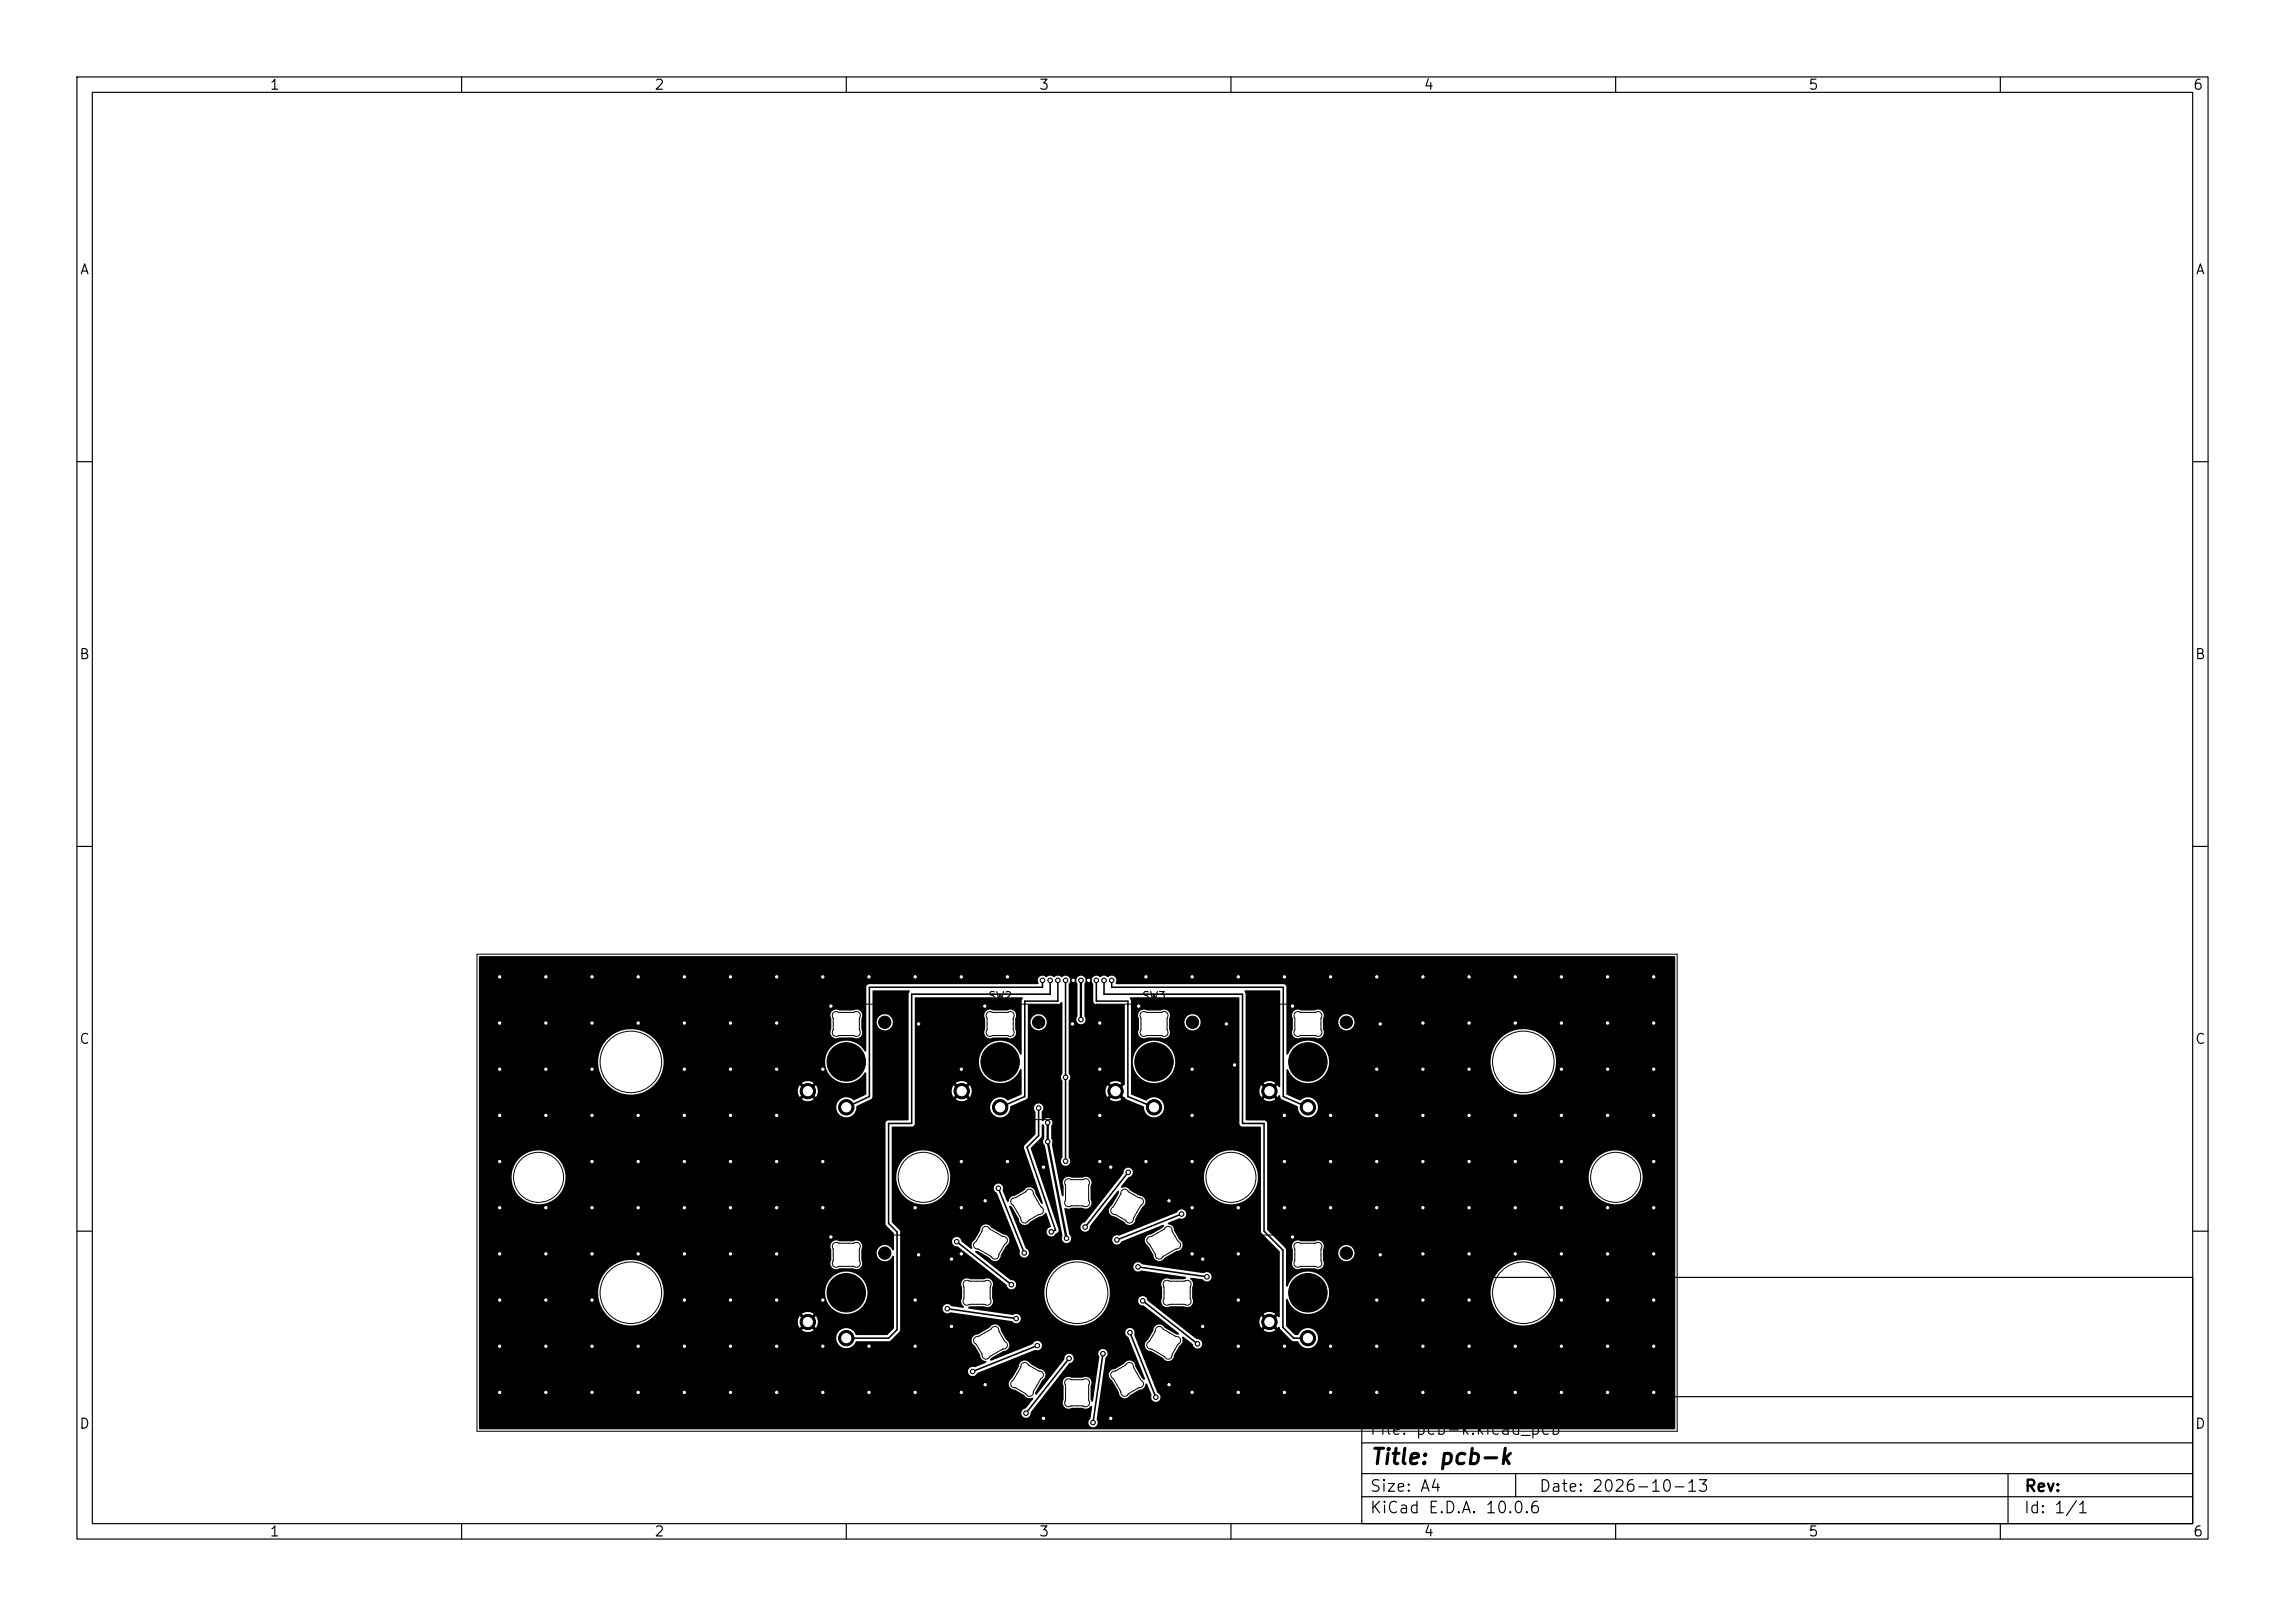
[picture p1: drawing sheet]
<svg xmlns="http://www.w3.org/2000/svg" width="297mm" height="210mm" viewBox="0 0 297 210" stroke-linecap="round" stroke-linejoin="round" font-family="sans-serif">
<defs><g id="words">
<text font-size="2" x="178" y="190.8">Title: pcb-k</text>
<g font-size="1.5">
<text x="178" y="186.8">File: pcb-k.kicad_pcb</text>
<text x="178" y="197">KiCad E.D.A. 10.0.6</text>
<text x="178" y="194.2">Size: A4</text>
<text x="200" y="194.2">Date: 2026-10-13</text>
<text x="263" y="197">Id: 1/1</text>
<text x="263" y="194.2">Rev:</text>
</g>
<g font-size="1.3">
<text x="35" y="12">1</text>
<text x="85" y="12">2</text>
<text x="135" y="12">3</text>
<text x="185" y="12">4</text>
<text x="235" y="12">5</text>
<text x="285" y="12">6</text>
<text x="10.3" y="36">A</text>
<text x="285.3" y="36">A</text>
<text x="10.2" y="86">B</text>
<text x="285.2" y="86">B</text>
<text x="10.2" y="136">C</text>
<text x="285.2" y="136">C</text>
<text x="10.2" y="186">D</text>
<text x="285.2" y="186">D</text>
<text x="35" y="200">1</text>
<text x="85" y="200">2</text>
<text x="135" y="200">3</text>
<text x="185" y="200">4</text>
<text x="235" y="200">5</text>
<text x="285" y="200">6</text>
</g>
<g font-size="1">
<text x="128.4" y="130.2">SW2</text>
<text x="148.4" y="130.2">SW3</text>
</g>
</g></defs>
<g fill="none" stroke="#000" stroke-width=".15">
<path d="M10 10h277v190h-277zM12 12h273v186h-273zM60 10v2M110 10v2M160 10v2M210 10v2M260 10v2M10 60h2M285 60h2M10 110h2M285 110h2M10 160h2"/>
<path d="M177 166h108v32h-108zM285 160h2M60 198v2M110 198v2M160 198v2M177 194.5h108M177 191.5h108M177 187.5h108M177 181.5h108M197 191.5v3M210 198v2M260 198v2"/>
<path d="M261 191.5v6.5"/>
</g>
<g fill="#000" stroke="#000" stroke-width=".13">
<circle cx="65" cy="138.9" r=".3"/>
<circle cx="65" cy="132.9" r=".3"/>
<circle cx="65" cy="126.9" r=".3"/>
<circle cx="71" cy="138.9" r=".3"/>
<circle cx="71" cy="132.9" r=".3"/>
<circle cx="71" cy="126.9" r=".3"/>
<circle cx="77" cy="138.9" r=".3"/>
<circle cx="77" cy="132.9" r=".3"/>
<circle cx="77" cy="126.9" r=".3"/>
<circle cx="83" cy="132.9" r=".3"/>
<circle cx="83" cy="126.9" r=".3"/>
<circle cx="89" cy="138.9" r=".3"/>
<circle cx="89" cy="132.9" r=".3"/>
<circle cx="89" cy="126.9" r=".3"/>
<circle cx="95" cy="138.9" r=".3"/>
<circle cx="95" cy="132.9" r=".3"/>
<circle cx="95" cy="126.9" r=".3"/>
<circle cx="101" cy="138.9" r=".3"/>
<circle cx="101" cy="132.9" r=".3"/>
<circle cx="101" cy="126.9" r=".3"/>
<circle cx="106.9" cy="138.9" r=".3"/>
<circle cx="107" cy="126.9" r=".3"/>
<circle cx="108" cy="130.8" r=".3"/>
<circle cx="110" cy="138" r="2.5"/>
<circle cx="113" cy="126.9" r=".3"/>
<circle cx="115" cy="132.8" r=".8"/>
<circle cx="118.9" cy="126.9" r=".3"/>
<circle cx="119.4" cy="133.1" r=".3"/>
<circle cx="124.9" cy="138.9" r=".3"/>
<circle cx="124.9" cy="126.9" r=".3"/>
<circle cx="128" cy="130.8" r=".3"/>
<circle cx="130" cy="138" r="2.5"/>
<circle cx="130.9" cy="126.9" r=".3"/>
<circle cx="135" cy="132.8" r=".8"/>
<circle cx="135.5" cy="127.4" r=".3"/>
<circle cx="136.5" cy="127.4" r=".3"/>
<circle cx="137.5" cy="127.4" r=".3"/>
<circle cx="138.5" cy="127.4" r=".3"/>
<circle cx="138.5" cy="140" r=".3"/>
<circle cx="139.4" cy="133.1" r=".3"/>
<circle cx="139.5" cy="127.4" r=".3"/>
<circle cx="140.5" cy="127.4" r=".3"/>
<circle cx="140.5" cy="132.5" r=".3"/>
<circle cx="141.5" cy="127.4" r=".3"/>
<circle cx="142.5" cy="127.4" r=".3"/>
<circle cx="142.9" cy="138.9" r=".3"/>
<circle cx="142.9" cy="132.9" r=".3"/>
<circle cx="143.5" cy="127.4" r=".3"/>
<circle cx="144.5" cy="127.4" r=".3"/>
<circle cx="148" cy="130.8" r=".3"/>
<circle cx="148.9" cy="126.9" r=".3"/>
<circle cx="150" cy="138" r="2.5"/>
<circle cx="154.9" cy="138.9" r=".3"/>
<circle cx="154.9" cy="126.9" r=".3"/>
<circle cx="155" cy="132.8" r=".8"/>
<circle cx="159.4" cy="133.1" r=".3"/>
<circle cx="160.5" cy="138.4" r=".3"/>
<circle cx="160.9" cy="126.9" r=".3"/>
<circle cx="166.9" cy="126.9" r=".3"/>
<circle cx="168" cy="130.8" r=".3"/>
<circle cx="170" cy="138" r="2.5"/>
<circle cx="172.9" cy="126.9" r=".3"/>
<circle cx="175" cy="132.8" r=".8"/>
<circle cx="178.9" cy="138.9" r=".3"/>
<circle cx="178.9" cy="126.9" r=".3"/>
<circle cx="179.4" cy="133.1" r=".3"/>
<circle cx="185" cy="138.9" r=".3"/>
<circle cx="185" cy="132.9" r=".3"/>
<circle cx="185" cy="126.9" r=".3"/>
<circle cx="191" cy="138.9" r=".3"/>
<circle cx="191" cy="132.9" r=".3"/>
<circle cx="191" cy="126.9" r=".3"/>
<circle cx="197" cy="132.9" r=".3"/>
<circle cx="197" cy="126.9" r=".3"/>
<circle cx="203" cy="138.9" r=".3"/>
<circle cx="203" cy="132.9" r=".3"/>
<circle cx="203" cy="126.9" r=".3"/>
<circle cx="209" cy="138.9" r=".3"/>
<circle cx="209" cy="132.9" r=".3"/>
<circle cx="209" cy="126.9" r=".3"/>
<circle cx="215" cy="138.9" r=".3"/>
<circle cx="215" cy="132.9" r=".3"/>
<circle cx="215" cy="126.9" r=".3"/>
<circle cx="65" cy="144.9" r=".3"/>
<circle cx="65" cy="150.9" r=".3"/>
<circle cx="65" cy="156.9" r=".3"/>
<circle cx="71" cy="144.9" r=".3"/>
<circle cx="71" cy="156.9" r=".3"/>
<circle cx="77" cy="144.9" r=".3"/>
<circle cx="77" cy="150.9" r=".3"/>
<circle cx="77" cy="156.9" r=".3"/>
<circle cx="83" cy="144.9" r=".3"/>
<circle cx="83" cy="150.9" r=".3"/>
<circle cx="83" cy="156.9" r=".3"/>
<circle cx="89" cy="144.9" r=".3"/>
<circle cx="89" cy="150.9" r=".3"/>
<circle cx="89" cy="156.9" r=".3"/>
<circle cx="95" cy="144.9" r=".3"/>
<circle cx="95" cy="150.9" r=".3"/>
<circle cx="95" cy="156.9" r=".3"/>
<circle cx="101" cy="144.9" r=".3"/>
<circle cx="101" cy="150.9" r=".3"/>
<circle cx="101" cy="156.9" r=".3"/>
<circle cx="105" cy="141.8" r="1"/>
<circle cx="106.9" cy="150.9" r=".3"/>
<circle cx="106.9" cy="156.9" r=".3"/>
<circle cx="110" cy="143.9" r="1"/>
<circle cx="118.9" cy="156.9" r=".3"/>
<circle cx="124.9" cy="150.9" r=".3"/>
<circle cx="124.9" cy="156.9" r=".3"/>
<circle cx="125" cy="141.8" r="1"/>
<circle cx="128" cy="156" r=".3"/>
<circle cx="129.8" cy="154.4" r=".3"/>
<circle cx="130" cy="143.9" r="1"/>
<circle cx="130.9" cy="150.9" r=".3"/>
<circle cx="135" cy="144" r=".3"/>
<circle cx="135.6" cy="151.7" r=".3"/>
<circle cx="136.2" cy="145.9" r=".3"/>
<circle cx="136.2" cy="148.4" r=".3"/>
<circle cx="138.5" cy="150.9" r=".3"/>
<circle cx="141" cy="159.5" r=".3"/>
<circle cx="142.9" cy="144.9" r=".3"/>
<circle cx="142.9" cy="150.9" r=".3"/>
<circle cx="144.4" cy="151.7" r=".3"/>
<circle cx="145" cy="141.8" r="1"/>
<circle cx="146.6" cy="152.4" r=".3"/>
<circle cx="148.9" cy="150.9" r=".3"/>
<circle cx="150" cy="143.9" r="1"/>
<circle cx="152" cy="156" r=".3"/>
<circle cx="153.6" cy="157.8" r=".3"/>
<circle cx="154.9" cy="144.9" r=".3"/>
<circle cx="154.9" cy="150.9" r=".3"/>
<circle cx="154.9" cy="156.9" r=".3"/>
<circle cx="160.9" cy="156.9" r=".3"/>
<circle cx="165" cy="141.8" r="1"/>
<circle cx="166.9" cy="144.9" r=".3"/>
<circle cx="166.9" cy="150.9" r=".3"/>
<circle cx="166.9" cy="156.9" r=".3"/>
<circle cx="170" cy="143.9" r="1"/>
<circle cx="172.9" cy="144.9" r=".3"/>
<circle cx="172.9" cy="150.9" r=".3"/>
<circle cx="172.9" cy="156.9" r=".3"/>
<circle cx="178.9" cy="144.9" r=".3"/>
<circle cx="178.9" cy="150.9" r=".3"/>
<circle cx="178.9" cy="156.9" r=".3"/>
<circle cx="185" cy="144.9" r=".3"/>
<circle cx="185" cy="150.9" r=".3"/>
<circle cx="185" cy="156.9" r=".3"/>
<circle cx="191" cy="144.9" r=".3"/>
<circle cx="191" cy="150.9" r=".3"/>
<circle cx="191" cy="156.9" r=".3"/>
<circle cx="197" cy="144.9" r=".3"/>
<circle cx="197" cy="150.9" r=".3"/>
<circle cx="197" cy="156.9" r=".3"/>
<circle cx="203" cy="144.9" r=".3"/>
<circle cx="203" cy="150.9" r=".3"/>
<circle cx="203" cy="156.9" r=".3"/>
<circle cx="209" cy="144.9" r=".3"/>
<circle cx="209" cy="156.9" r=".3"/>
<circle cx="215" cy="144.9" r=".3"/>
<circle cx="215" cy="150.9" r=".3"/>
<circle cx="215" cy="156.9" r=".3"/>
<circle cx="65" cy="163" r=".3"/>
<circle cx="65" cy="175" r=".3"/>
<circle cx="65" cy="169" r=".3"/>
<circle cx="71" cy="163" r=".3"/>
<circle cx="71" cy="175" r=".3"/>
<circle cx="71" cy="169" r=".3"/>
<circle cx="77" cy="163" r=".3"/>
<circle cx="77" cy="175" r=".3"/>
<circle cx="77" cy="169" r=".3"/>
<circle cx="83" cy="163" r=".3"/>
<circle cx="83" cy="175" r=".3"/>
<circle cx="89" cy="163" r=".3"/>
<circle cx="89" cy="175" r=".3"/>
<circle cx="89" cy="169" r=".3"/>
<circle cx="95" cy="163" r=".3"/>
<circle cx="95" cy="175" r=".3"/>
<circle cx="95" cy="169" r=".3"/>
<circle cx="101" cy="163" r=".3"/>
<circle cx="101" cy="175" r=".3"/>
<circle cx="101" cy="169" r=".3"/>
<circle cx="105" cy="171.8" r="1"/>
<circle cx="107" cy="175" r=".3"/>
<circle cx="107" cy="169" r=".3"/>
<circle cx="108" cy="160.8" r=".3"/>
<circle cx="110" cy="168" r="2.5"/>
<circle cx="110" cy="173.9" r="1"/>
<circle cx="113" cy="175" r=".3"/>
<circle cx="115" cy="162.8" r=".8"/>
<circle cx="119" cy="175" r=".3"/>
<circle cx="119" cy="169" r=".3"/>
<circle cx="119.4" cy="163.1" r=".3"/>
<circle cx="123.1" cy="170.1" r=".3"/>
<circle cx="123.7" cy="163.6" r=".3"/>
<circle cx="123.7" cy="172.4" r=".3"/>
<circle cx="124.4" cy="161.4" r=".3"/>
<circle cx="125" cy="163" r=".3"/>
<circle cx="126.4" cy="178.2" r=".3"/>
<circle cx="128" cy="180" r=".3"/>
<circle cx="131.5" cy="167" r=".3"/>
<circle cx="132.1" cy="171.4" r=".3"/>
<circle cx="133.1" cy="162.8" r=".3"/>
<circle cx="134.8" cy="174.9" r=".3"/>
<circle cx="136.6" cy="160.1" r=".3"/>
<circle cx="138.6" cy="160.9" r=".3"/>
<circle cx="139" cy="176.5" r=".3"/>
<circle cx="143.4" cy="175.9" r=".3"/>
<circle cx="145.2" cy="161.1" r=".3"/>
<circle cx="146.9" cy="173.2" r=".3"/>
<circle cx="147.9" cy="164.6" r=".3"/>
<circle cx="148.5" cy="169" r=".3"/>
<circle cx="152" cy="180" r=".3"/>
<circle cx="154.9" cy="163" r=".3"/>
<circle cx="155.6" cy="174.6" r=".3"/>
<circle cx="156.3" cy="163.6" r=".3"/>
<circle cx="156.3" cy="172.4" r=".3"/>
<circle cx="156.9" cy="165.9" r=".3"/>
<circle cx="160.9" cy="163" r=".3"/>
<circle cx="160.9" cy="175" r=".3"/>
<circle cx="160.9" cy="169" r=".3"/>
<circle cx="165" cy="171.8" r="1"/>
<circle cx="166.9" cy="175" r=".3"/>
<circle cx="168" cy="160.8" r=".3"/>
<circle cx="170" cy="168" r="2.5"/>
<circle cx="170" cy="173.9" r="1"/>
<circle cx="172.9" cy="175" r=".3"/>
<circle cx="175" cy="162.8" r=".8"/>
<circle cx="178.9" cy="175" r=".3"/>
<circle cx="178.9" cy="169" r=".3"/>
<circle cx="179.4" cy="163.1" r=".3"/>
<circle cx="185" cy="163" r=".3"/>
<circle cx="185" cy="175" r=".3"/>
<circle cx="185" cy="169" r=".3"/>
<circle cx="191" cy="163" r=".3"/>
<circle cx="191" cy="175" r=".3"/>
<circle cx="191" cy="169" r=".3"/>
<circle cx="197" cy="163" r=".3"/>
<circle cx="197" cy="175" r=".3"/>
<circle cx="203" cy="163" r=".3"/>
<circle cx="203" cy="175" r=".3"/>
<circle cx="203" cy="169" r=".3"/>
<circle cx="209" cy="163" r=".3"/>
<circle cx="209" cy="175" r=".3"/>
<circle cx="209" cy="169" r=".3"/>
<circle cx="215" cy="163" r=".3"/>
<circle cx="215" cy="175" r=".3"/>
<circle cx="215" cy="169" r=".3"/>
<circle cx="65" cy="180.9" r=".3"/>
<circle cx="71" cy="180.9" r=".3"/>
<circle cx="77" cy="180.9" r=".3"/>
<circle cx="83" cy="180.9" r=".3"/>
<circle cx="89" cy="180.9" r=".3"/>
<circle cx="95" cy="180.9" r=".3"/>
<circle cx="101" cy="180.9" r=".3"/>
<circle cx="107" cy="180.9" r=".3"/>
<circle cx="113" cy="180.9" r=".3"/>
<circle cx="119" cy="180.9" r=".3"/>
<circle cx="125" cy="180.9" r=".3"/>
<circle cx="133.4" cy="183.6" r=".3"/>
<circle cx="135.6" cy="184.3" r=".3"/>
<circle cx="142.1" cy="184.9" r=".3"/>
<circle cx="144.4" cy="184.3" r=".3"/>
<circle cx="150.2" cy="181.6" r=".3"/>
<circle cx="154.9" cy="180.9" r=".3"/>
<circle cx="160.9" cy="180.9" r=".3"/>
<circle cx="166.9" cy="180.9" r=".3"/>
<circle cx="172.9" cy="180.9" r=".3"/>
<circle cx="178.9" cy="180.9" r=".3"/>
<circle cx="185" cy="180.9" r=".3"/>
<circle cx="191" cy="180.9" r=".3"/>
<circle cx="197" cy="180.9" r=".3"/>
<circle cx="203" cy="180.9" r=".3"/>
<circle cx="209" cy="180.9" r=".3"/>
<circle cx="215" cy="180.9" r=".3"/>
</g>
<g fill="none" stroke="#000" stroke-width=".2">
<path d="M135.5 127.4v.9h-22.5v14.2l-3 1.4M136.5 127.4v1.8h-18v16.8h-3v13l1.1 1.1v12.7l-1.1 1.1h-5.5M137.5 127.4v2.7h-4.3v12.4l-3.2 1.4M138.5 127.4v23.5M142.5 127.4v2.7h4.1v12.4l3.4 1.4M143.5 127.4v1.8h18v16.8h2.8v14l2.5 2.5v10l1.4 1.4h1.8M144.5 127.4v.9h22.3v14.2l3.2 1.4M129.8 154.4l3.3 8.4M135 144v3.6l-1.5 1.5 3.7 10.8-.6 .2M146.6 152.4l-5.6 7.1M153.6 157.8l-8.4 3.3M123.1 170.1l9 1.3"/>
<path d="M124.4 161.4l7.1 5.6M134.8 174.9l-8.4 3.3M139 176.5l-5.6 7.1M143.4 175.9l-1.3 9M146.9 173.2l3.3 8.4M147.9 164.6l9 1.3M148.5 169l7.1 5.6"/>
</g>
<path d="M140.5 127.4v5.1M136.2 145.9v2.5l2.4 12.5" fill="none" stroke="#000" stroke-width=".3"/>
<path d="M62.3 124.3h155.3h.1v61.3v.1h-155.3l-.1-.1v-5.7h68.8a.84 .84 0 0 0 .9 .7l1.2 .8a.79 .79 0 0 0 1 .2l.1 .2-1 1.2a.62 .62 0 0 0-.5 .8 .62 .62 0 0 0 .7 .5 .62 .62 0 0 0 .5-.8l3-3.8h1.1l.1 .4v1.8a.78 .78 0 0 0 .2 1 .78 .78 0 0 0 .9 .1h1.5a.8 .8 0 0 0 1-.3l.2 .1-.3 1.6a.61 .61 0 0 0-.1 .9 .61 .61 0 0 0 .9 0 .61 .61 0 0 0 0-.9l.9-5.8h.7l.1 .5 .3 .3 .9 1.5a.79 .79 0 0 0 .6 .8 .79 .79 0 0 0 .9-.4l1.3-.7a.78 .78 0 0 0 .7-.8l.2 .1 .6 1.4a.62 .62 0 0 0 .3 .8 .62 .62 0 0 0 .8-.4 .62 .62 0 0 0-.4-.7l-3-7.6a.62 .62 0 0 0-.4-.8 .62 .62 0 0 0-.7 .4 .62 .62 0 0 0 .4 .8l2.1 5.3v.2h-.1l-.2-.2-.9-1.5a.77 .77 0 0 0-.6-.8 .77 .77 0 0 0-.9 .4l-1.1 .7a.87 .87 0 0 0-.9 .7h-.7l.3-2.1a.63 .63 0 0 0 .2-.9 .63 .63 0 0 0-.9-.2 .63 .63 0 0 0-.1 1l-.8 5.7-.1 .1-.1-.1-.1-.2v-1.8a.77 .77 0 0 0-.2-1 .77 .77 0 0 0-1-.1h-1.2a.8 .8 0 0 0-1.3 .7h-1.1l2-2.5a.63 .63 0 0 0 .6-.7 .63 .63 0 0 0-.8-.6 .63 .63 0 0 0-.5 .8l-3.5 4.5-.2 .1-.1-.1 .1-.3 .9-1.5a.78 .78 0 0 0 .4-.9 .78 .78 0 0 0-.8-.6l-1.2-.7a.79 .79 0 0 0-.9-.4 .79 .79 0 0 0-.6 .8l-.9 1.6a.73 .73 0 0 0-.4 .7h-68.8v-1.7h63.5v.1a.63 .63 0 0 0 .6 .5 .63 .63 0 0 0 .6-.4l7.6-3a.62 .62 0 0 0 .8-.3 .62 .62 0 0 0-.4-.8 .62 .62 0 0 0-.8 .4l-5.3 2.1h-.2v-.1l.2-.2 1.5-.9a.79 .79 0 0 0 .8-.6 .79 .79 0 0 0-.4-.9l-.7-1.1a.79 .79 0 0 0-.6-.9 .79 .79 0 0 0-.9 .5l-1.5 .8a.79 .79 0 0 0-.8 .6 .79 .79 0 0 0 .4 .9l.7 1.3a1 1 0 0 0 .8 .8l-.1 .1-1.4 .6a.61 .61 0 0 0-.9 .5h-63.5v-10.4h15.4v.4a4.3 4.3 0 0 0 6.4 3.5h19.6v.4l.3 .5 .5-.5 .2 .2-.5 .5 .1 .1a1.29 1.29 0 0 0 1.5-.1l-.5-.5 .2-.2 .5 .5 .1-.1a1.29 1.29 0 0 0-.1-1.5l-.5 .5-.2-.2 .5-.5-.1-.1a1.29 1.29 0 0 0-1.5 .1l.5 .5-.2 .2-.5-.5-.3 .7h-19.6a4.2 4.2 0 0 0 2.2-3.9h20.9v.4a2.75 2.75 0 0 0 4.2 2.2 2.75 2.75 0 0 0 0-4.8 2.75 2.75 0 0 0-4.2 2.2h-20.9a4.3 4.3 0 0 0-4.3-4.1 4.3 4.3 0 0 0-4.3 4.1h-15.4v-5.8h45.6l.1 .4v1.4a.77 .77 0 0 0 .2 1 .77 .77 0 0 0 .9 0h1.8a.78 .78 0 0 0 1-.1 .78 .78 0 0 0 .1-1v-1.3a.79 .79 0 0 0-.2-1 .79 .79 0 0 0-1-.1h-1.7a.75 .75 0 0 0-1.2 .7h-45.6v-9.2h4.2v.4a3.5 3.5 0 0 0 5.3 2.8 3.5 3.5 0 0 0 0-6 3.5 3.5 0 0 0-5.3 2.8h-4.2v-15h15.4v.4a4.3 4.3 0 0 0 6.4 3.5h19.6v.4l.3 .5 .5-.5 .2 .2-.5 .5 .1 .1a1.29 1.29 0 0 0 1.5-.1l-.5-.5 .2-.2 .5 .5 .1-.1a1.29 1.29 0 0 0-.1-1.5l-.5 .5-.2-.2 .5-.5-.1-.1a1.29 1.29 0 0 0-1.5 .1l.5 .5-.2 .2-.5-.5-.3 .7h-19.6a4.2 4.2 0 0 0 2.2-3.9h20.9v.4a2.77 2.77 0 0 0 2.2 2.5 2.77 2.77 0 0 0 3-1.3l.2 .1v2.7l-1.6 .8h-.1a1.31 1.31 0 0 0-2.1 .4 1.31 1.31 0 0 0 1 1.8 1.31 1.31 0 0 0 1.5-1.5l1.9-.9 .2-.2v-9.9h.5a1.06 1.06 0 0 0 1.5 1.1 1.06 1.06 0 0 0 .3-1.7 1.06 1.06 0 0 0-1.7 .4l-.1 .2h-.5v-3.9l4.8-.1 .1 .1-.2 .3v16.4l-.1 .1h-2.6l-.1 .1-.2 .2v13.2l.1 .1 1 1.1v2.1l-.1 .1a1.07 1.07 0 0 0-1.4-.7 1.07 1.07 0 0 0-.7 1.3 1.07 1.07 0 0 0 1.3 .8l.4-.2 .3-.5 .2 .1v9.3l-.9 .9h-4a1.65 1.65 0 0 0-1.4-.9 1.31 1.31 0 0 0-.9 2.1 1.31 1.31 0 0 0 2.2-.4h4.4l.1-.1 1.3-1.2v-3h5.5v.2a.64 .64 0 0 0 1.1 .3l8 1.2a.62 .62 0 0 0 .9 .1 .62 .62 0 0 0 0-.9 .62 .62 0 0 0-.9 0l-5.7-.8-.1-.1 .1-.1 .2-.1h1.8a.78 .78 0 0 0 1-.2 .78 .78 0 0 0 .1-.9v-.9h6.7v.4a4.3 4.3 0 0 0 3.9 4 4.3 4.3 0 0 0 4.5-3.2h3.8v.1a.67 .67 0 0 0 .8 .6l4.5 3.5 .1 .2-.1 .1-.3-.1-1.6-.9a.77 .77 0 0 0-.9-.3 .77 .77 0 0 0-.5 .8l-.7 1.1a.8 .8 0 0 0-.4 .9 .8 .8 0 0 0 .9 .6l1.4 .9a.78 .78 0 0 0 1 .4 .78 .78 0 0 0 .5-.9l.8-1.2a.78 .78 0 0 0 .2-1l.2-.1 1.2 .9a.63 .63 0 0 0 .7 .7 .63 .63 0 0 0 .6-.8 .63 .63 0 0 0-.8-.5l-6.3-5a.63 .63 0 0 0-.6-.5 .63 .63 0 0 0-.7 .5l-3.7-.1a4.2 4.2 0 0 0-1.7-4.3h4.8v.1a.64 .64 0 0 0 1.1 .4l5.7 .8 .1 .1-.1 .1-.2 .1h-1.8a.78 .78 0 0 0-1 .2 .78 .78 0 0 0-.1 1v1.2a.79 .79 0 0 0 .1 1 .79 .79 0 0 0 1 .2h1.8a.78 .78 0 0 0 .9-.1 .78 .78 0 0 0 .2-1v-1.5a1.01 1.01 0 0 0-.3-1.1l.1-.1 1.5 .3a.63 .63 0 0 0 .9 .1 .63 .63 0 0 0 .1-.9 .63 .63 0 0 0-.9 0l-8-1.2a.61 .61 0 0 0-.6-.2 .61 .61 0 0 0-.5 .5h-4.8l-.2-.2a4.3 4.3 0 0 0-6.6 3.4h-6.7v-.4a.8 .8 0 0 0-.1-1 .8 .8 0 0 0-1.1-.2h-1.7a.76 .76 0 0 0-1 .2 .76 .76 0 0 0-.1 .9v1.5a.8 .8 0 0 0 .3 1l-.1 .2-1.6-.3a.61 .61 0 0 0-.6-.2 .61 .61 0 0 0-.5 .5h-5.5v-8.7h6.8v.1a.69 .69 0 0 0 .7 .6l6.3 5a.63 .63 0 0 0 .7 .6 .63 .63 0 0 0 .6-.8 .63 .63 0 0 0-.8-.5l-4.5-3.5-.1-.2 .1-.1 .3 .1 1.6 .9a.78 .78 0 0 0 .9 .3 .78 .78 0 0 0 .5-.8l.7-1.1a.79 .79 0 0 0 .4-.9 .79 .79 0 0 0-.8-.6l-1.6-.9a.76 .76 0 0 0-.9-.3 .76 .76 0 0 0-.5 .7l-.7 1.3a.78 .78 0 0 0-.3 1l-.2 .1-1.2-1a.61 .61 0 0 0-.6-.5 .61 .61 0 0 0-.6 .5h-6.8v-1.4l-1.1-1.1v-6h.6a3.5 3.5 0 0 0 2.7 3.6 3.5 3.5 0 0 0 4-2.1h6l.1 .5 .3 .2 3 7.5a.63 .63 0 0 0 .3 .9 .63 .63 0 0 0 .8-.4 .63 .63 0 0 0-.4-.8l-2.1-5.3a.16 .16 0 0 1 .1-.2 .16 .16 0 0 1 .2 .1l.9 1.6a.79 .79 0 0 0 .6 .8 .79 .79 0 0 0 .9-.4l1.3-.7a.83 .83 0 0 0 .7-.5l.1 .1 .6 1.6v.2a.62 .62 0 0 0-.4 1 .62 .62 0 0 0 1.1-.2l.2-.2 .1-.3-3.6-10.5 1.4-1.6v-1.5l.1-.1 .2 .2v1.7a.66 .66 0 0 0 .1 .9l2.3 11.8a.6 .6 0 0 0 .3 .8 .6 .6 0 0 0 .8-.4h5.4v.1a.63 .63 0 0 0 .5 .5 .63 .63 0 0 0 .7-.4l5.3-2.1h.2v.1l-.2 .2-1.5 .9a.79 .79 0 0 0-.8 .6 .79 .79 0 0 0 .4 .9l.7 1.3a.76 .76 0 0 0 .4 .6h.1a.88 .88 0 0 0 1-.4l1.5-.8a.79 .79 0 0 0 .8-.6 .79 .79 0 0 0-.4-.9l-.7-1.2a.83 .83 0 0 0-.8-.8l.1-.2 1.4-.6a.62 .62 0 0 0 .8-.4 .62 .62 0 0 0-.4-.7 .62 .62 0 0 0-.7 .4l-7.6 3a.61 .61 0 0 0-.8 .5h-5.4l-.4-1.7h1.6a.62 .62 0 0 0 .7 .7 .62 .62 0 0 0 .6-.8l3.5-4.5 .2-.1 .1 .1-.1 .3-.9 1.5a.79 .79 0 0 0-.3 .9 .79 .79 0 0 0 .8 .6l1.1 .7a.8 .8 0 0 0 .9 .4 .8 .8 0 0 0 .6-.9l.9-1.4a.77 .77 0 0 0 .4-.9 .77 .77 0 0 0-.8-.6l-1.3-.8a.79 .79 0 0 0-1-.2l-.1-.2 .9-1.2 .4-.2h9.5v.4a3.5 3.5 0 0 0 5.3 2.8 3.5 3.5 0 0 0 0-6 3.5 3.5 0 0 0-5.3 2.8h-9.5l.1-.1a.62 .62 0 0 0-.4-.9 .62 .62 0 0 0-.7 .7l-5 6.3-.3 .2-.3 .4h-1.6l-.5-2.4h.2l.4 .1 .4-.1h1.3a.79 .79 0 0 0 1-.1 .79 .79 0 0 0 .2-1v-1.8a.77 .77 0 0 0-.1-1 .77 .77 0 0 0-1-.1h-1.4a.76 .76 0 0 0-1 .2 .76 .76 0 0 0-.1 .9v1.2l-.1 .2-.1-.1-1.3-6.8a.74 .74 0 0 0-.1-.7l.1-1.6a.62 .62 0 0 0-.2-.9 .62 .62 0 0 0-.9 .3l-.2-.1v-1.2a.61 .61 0 0 0 0-.8 .61 .61 0 0 0-.9 0 .61 .61 0 0 0 .1 .9v2.9l-1.4 1.4-.1 .3 2.4 7.2v.1h-.2l-.7-1.3a.78 .78 0 0 0-.6-.8 .78 .78 0 0 0-.9 .4l-1.3 .7a.79 .79 0 0 0-.7 .8l-.2-.1-.6-1.4a.61 .61 0 0 0-.4-.9 .61 .61 0 0 0-.7 .5h-6l.1-.1a3.5 3.5 0 0 0-2.6-4.6 3.5 3.5 0 0 0-4.2 3.2h-.6v-6.3l.1-.1h2.6l.2-.2 .1-.1v-4.4h4.8v.4l.3 .5 .5-.5 .2 .2-.5 .5 .1 .1a1.29 1.29 0 0 0 1.5-.1l-.5-.5 .2-.2 .5 .5 .1-.1a1.29 1.29 0 0 0-.1-1.5l-.5 .5-.2-.2 .5-.5-.1-.1a1.29 1.29 0 0 0-1.5 .1l.5 .5-.2 .2-.5-.5-.3 .7h-4.8v-9.7h9l.1 .4v1.3a.78 .78 0 0 0 .2 1 .78 .78 0 0 0 .9 .1h1.8a.78 .78 0 0 0 1-.1 .78 .78 0 0 0 .1-1v-1.3a.8 .8 0 0 0-.1-1 .8 .8 0 0 0-1.1-.1h-1.8a.75 .75 0 0 0-1.1 .7h-9v-2.3l.1-.1h13.8a.28 .28 0 0 1 0 .4v6.9l-.1 .2a2.77 2.77 0 0 0-3.5-1.8 2.77 2.77 0 0 0-1.8 3.5 2.77 2.77 0 0 0 3.4 1.8 3.2 3.2 0 0 0 1.9-1.7l.1 .2v3.1l-1.7 .8h-.2a1.31 1.31 0 0 0-2 .3 1.31 1.31 0 0 0 .9 1.9 1.31 1.31 0 0 0 1.5-1.4l2.1-1 .2-.2v-9.9h.3a1.06 1.06 0 0 0 1.5 1.1 1.06 1.06 0 0 0 .3-1.7 1.06 1.06 0 0 0-1.7 .4l-.1 .2h-.3v-2.1l.1-.1h3.9l.3-.3 .2 .1v9.3a.66 .66 0 0 0 0 .9v10a.61 .61 0 0 0 0 .8 .61 .61 0 0 0 .9 0 .61 .61 0 0 0-.1-.9v-10a.65 .65 0 0 0 0-.9v-11.6l.2-.6h.8l.1 .5v4.3a.62 .62 0 0 0 .1 .8 .62 .62 0 0 0 .8 0 .62 .62 0 0 0 .1-.8v-4.3l.1-.5h.8v.3l.2 .3v2.3l.2 .2 .1 .1h3.7l.1 .1v10.3l-.7 .6-.2-.2 .5-.5-.1-.1a1.29 1.29 0 0 0-1.5 .1l.5 .5-.2 .2-.5-.5-.1 .1a1.29 1.29 0 0 0 .1 1.5l.5-.5 .2 .2-.5 .5 .1 .1a1.29 1.29 0 0 0 1.5-.1l-.5-.5 .2-.2 .9 .8 2.2 .9 .1 .1a1.31 1.31 0 0 0 1.7 1.2 1.31 1.31 0 0 0 .7-2 1.31 1.31 0 0 0-2.1-.1l-2-.8v-4.4h.2a2.75 2.75 0 0 0 3.9 2.7 2.75 2.75 0 0 0 .6-4.7 2.75 2.75 0 0 0-4.4 1.7l-.1 .3h-.2v-5.8h.9l.1 .4v1.3a.78 .78 0 0 0 .2 1 .78 .78 0 0 0 .9 .1h1.8a.78 .78 0 0 0 1-.1 .78 .78 0 0 0 .1-1v-1h1.9v.3a1.06 1.06 0 0 0 1.7 .7 1.06 1.06 0 0 0 0-1.7 1.06 1.06 0 0 0-1.7 .7h-1.9v-.3a.8 .8 0 0 0-.1-1 .8 .8 0 0 0-1.1-.1h-1.8a.75 .75 0 0 0-1.1 .7h-.9v-2l-.2-.2 .1-.2h14.1l.1 .1v16.4l.2 .2 .1 .1h2.4l.1 .1v13.6l.1 .1 2.3 2.5v8.4l-.1 .1-.2-.2-.5 .5-.2-.2 .5-.5-.1-.1a1.29 1.29 0 0 0-1.5 .1l.5 .5-.2 .2-.5-.5-.1 .1a1.29 1.29 0 0 0 .1 1.5l.5-.5 .2 .2-.5 .5 .1 .1a1.29 1.29 0 0 0 1.5-.1l-.5-.5 .2-.2 .5 .5 .1-.1a.17 .17 0 0 1 .2 0 .17 .17 0 0 1 .1 .2l1.5 1.5 .8 .1a1.73 1.73 0 0 0 1.2 .9 1.31 1.31 0 0 0 1.4-1.1 1.31 1.31 0 0 0-1-1.5 1.31 1.31 0 0 0-1.5 .9h-.5l-1.1-1.2v-3.4l.1-.1a2.91 2.91 0 0 0 3.5 1.8 2.75 2.75 0 0 0 1.9-2.8h21v.4a4.3 4.3 0 0 0 6.5 3.5 4.3 4.3 0 0 0 0-7.4 4.3 4.3 0 0 0-6.5 3.5h-21v-.2a2.77 2.77 0 0 0-2.5-2.3 2.77 2.77 0 0 0-2.8 1.9h-.2v-.1v-4.7l-.4-.4h1.1l.1 .4v1.3a.78 .78 0 0 0 .2 1 .78 .78 0 0 0 .9 .1h1.8a.78 .78 0 0 0 1-.1 .78 .78 0 0 0 .1-1v-1h1.9v.3a1.06 1.06 0 0 0 1.7 .7 1.06 1.06 0 0 0 0-1.7 1.06 1.06 0 0 0-1.7 .7h-1.9v-.3a.79 .79 0 0 0-.2-1 .79 .79 0 0 0-1-.1h-1.7a.75 .75 0 0 0-1.2 .7h-1.1l-2.1-2.2v-7h41.8a3.5 3.5 0 0 0 5 3.4 3.5 3.5 0 0 0 .6-6 3.5 3.5 0 0 0-5.6 2.3v.3h-41.8v-7l-.3-.2h-2.4l-.1-.1v-16.4l-.2-.2 .2-.2h4.4l.1 .1v12.4l-.1 .1-.3-.3-.5 .5-.2-.2 .5-.5a1.28 1.28 0 0 0-1.6 0l.5 .5-.2 .2-.5-.5-.1 .1a1.29 1.29 0 0 0 .1 1.5l.5-.5 .2 .2-.5 .5 .1 .1a1.29 1.29 0 0 0 1.5-.1l-.5-.5 .2-.2 .5 .5 .2-.3h.1l.1 .4 .2 .1 2 .9 .1 .1a1.31 1.31 0 0 0 1.7 1.3 1.31 1.31 0 0 0 .7-1.9 1.31 1.31 0 0 0-2.1-.2l-1.8-.8v-3.1l.1-.2a2.79 2.79 0 0 0 3.2 1.8 2.79 2.79 0 0 0 2.2-2.9h21v.4a4.3 4.3 0 0 0 6.5 3.5 4.3 4.3 0 0 0 0-7.4 4.3 4.3 0 0 0-6.5 3.5h-21v-.2a2.76 2.76 0 0 0-2.4-2.3 2.76 2.76 0 0 0-2.9 1.7l-.1 .1-.1-.2v-4.9h.7l.1 .4v1.3a.78 .78 0 0 0 .2 1 .78 .78 0 0 0 .9 .1h1.8a.78 .78 0 0 0 1-.1 .78 .78 0 0 0 .1-1v-1h1.9v.3a1.06 1.06 0 0 0 1.7 .7 1.06 1.06 0 0 0 0-1.7 1.06 1.06 0 0 0-1.7 .7h-1.9v-.3a.8 .8 0 0 0-.1-1 .8 .8 0 0 0-1.1-.1h-1.8a.75 .75 0 0 0-1.1 .7h-.7v-3.8l-.1-.1-.2-.2h-21.8l-.1-.1a.62 .62 0 0 0-.1-.9 .62 .62 0 0 0-.9 .1 .82 .82 0 0 0-1 0 .61 .61 0 0 0-.7-.2 .61 .61 0 0 0-.4 .5h-.8v-.1a.61 .61 0 0 0-.7-.4 .61 .61 0 0 0-.5 .5h-.8v-.1a.69 .69 0 0 0-1.1-.2 .74 .74 0 0 0-1 0 .74 .74 0 0 0-1 0 .62 .62 0 0 0-.9-.1 .62 .62 0 0 0-.1 .9l-.1 .1h-22.1l-.2 .3v8.3l-.1 .2a2.79 2.79 0 0 0-3.1-1.4 2.79 2.79 0 0 0-2.2 2.5h-20.9a4.3 4.3 0 0 0-4.3-4.1 4.3 4.3 0 0 0-4.3 4.1h-15.4v-5.8h45.6l.1 .4v1.4a.77 .77 0 0 0 .2 1 .77 .77 0 0 0 .9 0h1.8a.78 .78 0 0 0 1-.1 .78 .78 0 0 0 .1-1v-1.3a.8 .8 0 0 0-.1-1 .8 .8 0 0 0-1.1-.1h-1.8a.75 .75 0 0 0-1.1 .7h-45.6z" fill="#000"/>
<g fill="none" stroke="#000" stroke-width=".13">
<path d="M62 124h156v62h-156zM102.5 130.5h15v15h-15zM108.3 131.6a.67 .67 0 0 1 .8 0l2-.1a.54 .54 0 0 1 .6 .2 .54 .54 0 0 1 0 .7v1.5a.54 .54 0 0 1-.1 .7 .54 .54 0 0 1-.7 0h-2a.54 .54 0 0 1-.6-.1 .54 .54 0 0 1 0-.7v-1.6a.5 .5 0 0 1 0-.6zM122.5 130.5h15v15h-15zM128.3 131.6a.67 .67 0 0 1 .8 0l2-.1a.54 .54 0 0 1 .6 .2 .54 .54 0 0 1 0 .7v1.5a.54 .54 0 0 1-.1 .7 .54 .54 0 0 1-.7 0h-2a.54 .54 0 0 1-.6-.1 .54 .54 0 0 1 0-.7v-1.6a.5 .5 0 0 1 0-.6zM142.5 130.5h15v15h-15zM148.3 131.6a.67 .67 0 0 1 .8 0l2-.1a.54 .54 0 0 1 .6 .2 .54 .54 0 0 1 0 .7v1.5a.54 .54 0 0 1-.1 .7 .54 .54 0 0 1-.7 0h-2a.54 .54 0 0 1-.6-.1 .54 .54 0 0 1 0-.7v-1.6a.5 .5 0 0 1 0-.6zM162.5 130.5h15v15h-15zM168.3 131.6a.67 .67 0 0 1 .8 0l2-.1a.54 .54 0 0 1 .6 .2 .54 .54 0 0 1 0 .7v1.5a.54 .54 0 0 1-.1 .7 .54 .54 0 0 1-.7 0h-2a.54 .54 0 0 1-.6-.1 .54 .54 0 0 1 0-.7v-1.6a.5 .5 0 0 1 0-.6zM127.8 159.5a.58 .58 0 0 1 .9 .3l1.7 .9a.54 .54 0 0 1 .5 .5 .54 .54 0 0 1-.3 .5l-.8 1.4a.54 .54 0 0 1-.4 .5 .54 .54 0 0 1-.6-.4l-1.7-.9a.54 .54 0 0 1-.6-.5 .54 .54 0 0 1 .4-.5l.7-1.3zM131.5 155.8l.5-.2 1.4-.8a.54 .54 0 0 1 .6-.2 .54 .54 0 0 1 .3 .6l1.1 1.7a.54 .54 0 0 1 .2 .6 .54 .54 0 0 1-.6 .4l-1.4 .8a.54 .54 0 0 1-.6 .2 .54 .54 0 0 1-.3-.6l-1.1-1.7a.5 .5 0 0 1-.1-.8zM138.5 153.3a.67 .67 0 0 1 .8 0h1.6a.54 .54 0 0 1 .6 .1 .54 .54 0 0 1 0 .7v2a.54 .54 0 0 1-.1 .6 .54 .54 0 0 1-.7 0h-1.6a.54 .54 0 0 1-.6-.1 .54 .54 0 0 1 0-.7v-2a.5 .5 0 0 1 0-.6z"/>
<path d="M145.8 154.7a.58 .58 0 0 1 .9 .2l1.4 .8a.54 .54 0 0 1 .5 .4 .54 .54 0 0 1-.4 .6l-.9 1.7a.54 .54 0 0 1-.5 .5 .54 .54 0 0 1-.5-.3l-1.4-.8a.54 .54 0 0 1-.5-.4 .54 .54 0 0 1 .4-.6l.9-1.6zM102.5 160.5h15v15h-15zM108.3 161.6a.67 .67 0 0 1 .8 0l2-.1a.54 .54 0 0 1 .6 .2 .54 .54 0 0 1 0 .7v1.5a.54 .54 0 0 1-.1 .7 .54 .54 0 0 1-.7 0h-2a.54 .54 0 0 1-.6-.1 .54 .54 0 0 1 0-.7v-1.6a.5 .5 0 0 1 0-.6zM125.3 166.5a.67 .67 0 0 1 .8 0h2a.54 .54 0 0 1 .6 .1 .54 .54 0 0 1 0 .7v1.6a.54 .54 0 0 1-.1 .6 .54 .54 0 0 1-.7 0h-2a.54 .54 0 0 1-.6-.1 .54 .54 0 0 1 0-.7v-1.6a.5 .5 0 0 1 0-.6zM126.7 173.8l.5-.1 1.7-1.1a.54 .54 0 0 1 .6-.2 .54 .54 0 0 1 .4 .6l.8 1.4a.54 .54 0 0 1 .2 .6 .54 .54 0 0 1-.6 .3l-1.7 1.1a.54 .54 0 0 1-.7 .2 .54 .54 0 0 1-.3-.6l-.8-1.4a.5 .5 0 0 1-.1-.8zM132.8 177.2a.58 .58 0 0 1 .9 .2l1.4 .8a.54 .54 0 0 1 .5 .4 .54 .54 0 0 1-.4 .6l-.9 1.7a.54 .54 0 0 1-.5 .6 .54 .54 0 0 1-.5-.4l-1.4-.8a.54 .54 0 0 1-.5-.4 .54 .54 0 0 1 .4-.6l.9-1.6zM138.5 179.3a.67 .67 0 0 1 .8 0h1.6a.54 .54 0 0 1 .6 .1 .54 .54 0 0 1 0 .7v2a.54 .54 0 0 1-.1 .6 .54 .54 0 0 1-.7 0h-1.6a.54 .54 0 0 1-.6-.1 .54 .54 0 0 1 0-.7v-2a.5 .5 0 0 1 0-.6zM144.5 178.3l.5-.2 1.4-.8a.54 .54 0 0 1 .6-.2 .54 .54 0 0 1 .3 .6l1.1 1.7a.54 .54 0 0 1 .2 .7 .54 .54 0 0 1-.6 .3l-1.4 .8a.54 .54 0 0 1-.6 .2 .54 .54 0 0 1-.3-.6l-1.1-1.7a.5 .5 0 0 1-.1-.8zM149.2 160.8l.5-.1 1.7-1.1a.54 .54 0 0 1 .7-.2 .54 .54 0 0 1 .3 .6l.8 1.4a.54 .54 0 0 1 .2 .6 .54 .54 0 0 1-.6 .3l-1.7 1.1a.54 .54 0 0 1-.6 .2 .54 .54 0 0 1-.4-.6l-.8-1.4a.5 .5 0 0 1-.1-.8zM150.3 172.5a.58 .58 0 0 1 .9 .3l1.7 .9a.54 .54 0 0 1 .6 .5 .54 .54 0 0 1-.4 .5l-.8 1.4a.54 .54 0 0 1-.4 .5 .54 .54 0 0 1-.6-.4l-1.7-.9a.54 .54 0 0 1-.5-.5 .54 .54 0 0 1 .3-.5l.7-1.3zM151.3 166.5a.67 .67 0 0 1 .8 0h2a.54 .54 0 0 1 .6 .1 .54 .54 0 0 1 0 .7v1.6a.54 .54 0 0 1-.1 .6 .54 .54 0 0 1-.7 0h-2a.54 .54 0 0 1-.6-.1 .54 .54 0 0 1 0-.7v-1.6a.5 .5 0 0 1 0-.6zM162.5 160.5h15v15h-15z"/>
<path d="M168.3 161.6a.67 .67 0 0 1 .8 0l2-.1a.54 .54 0 0 1 .6 .2 .54 .54 0 0 1 0 .7v1.5a.54 .54 0 0 1-.1 .7 .54 .54 0 0 1-.7 0h-2a.54 .54 0 0 1-.6-.1 .54 .54 0 0 1 0-.7v-1.6a.5 .5 0 0 1 0-.6z"/>
<circle cx="82" cy="138" r="4"/>
<circle cx="198" cy="138" r="4"/>
<circle cx="70" cy="153" r="3.2"/>
<circle cx="120" cy="153" r="3.2"/>
<circle cx="160" cy="153" r="3.2"/>
<circle cx="210" cy="153" r="3.2"/>
<circle cx="82" cy="168" r="4"/>
<circle cx="140" cy="168" r="4"/>
<circle cx="198" cy="168" r="4"/>
</g>
<g fill="#fff" stroke="#fff" stroke-width=".13">
<circle cx="143.5" cy="127.4" r=".15"/>
<circle cx="76.9" cy="127" r=".15"/>
<circle cx="82.9" cy="133" r=".15"/>
<circle cx="190.9" cy="180.9" r=".15"/>
<circle cx="94.9" cy="157" r=".15"/>
<circle cx="184.9" cy="145" r=".15"/>
<circle cx="64.9" cy="180.9" r=".15"/>
<circle cx="82.9" cy="127" r=".15"/>
<circle cx="178.9" cy="145" r=".15"/>
<circle cx="166.9" cy="145" r=".15"/>
<circle cx="166.9" cy="127" r=".15"/>
<circle cx="125" cy="139" r=".15"/>
<circle cx="178.9" cy="174.9" r=".15"/>
<circle cx="202.9" cy="127" r=".15"/>
<circle cx="202.9" cy="163" r=".15"/>
<circle cx="94.9" cy="127" r=".15"/>
<circle cx="106.9" cy="181" r=".15"/>
<circle cx="184.9" cy="162.9" r=".15"/>
<circle cx="214.9" cy="151" r=".15"/>
<circle cx="125" cy="156.9" r=".15"/>
<circle cx="82.9" cy="175" r=".15"/>
<circle cx="88.9" cy="145" r=".15"/>
<circle cx="154.9" cy="127" r=".15"/>
<circle cx="208.9" cy="169" r=".15"/>
<circle cx="76.9" cy="157" r=".15"/>
<circle cx="196.9" cy="175" r=".15"/>
<circle cx="100.9" cy="180.9" r=".15"/>
<circle cx="168" cy="160.7" r=".15"/>
<circle cx="88.9" cy="133" r=".15"/>
<circle cx="154.9" cy="139" r=".15"/>
<circle cx="128" cy="130.8" r=".15"/>
<circle cx="202.9" cy="139" r=".15"/>
<circle cx="148.9" cy="151" r=".15"/>
<circle cx="143" cy="133" r=".15"/>
<circle cx="100.9" cy="145" r=".15"/>
<circle cx="131" cy="127" r=".15"/>
<circle cx="106.9" cy="175" r=".15"/>
<circle cx="208.9" cy="127" r=".15"/>
<circle cx="70.9" cy="133" r=".15"/>
<circle cx="70.9" cy="139" r=".15"/>
<circle cx="100.9" cy="139" r=".15"/>
<circle cx="184.9" cy="151" r=".15"/>
<circle cx="172.9" cy="151" r=".15"/>
<circle cx="166.9" cy="180.9" r=".15"/>
<circle cx="100.9" cy="157" r=".15"/>
<circle cx="128" cy="156" r=".15"/>
<circle cx="208.9" cy="180.9" r=".15"/>
<circle cx="100.9" cy="163" r=".15"/>
<circle cx="196.9" cy="163" r=".15"/>
<circle cx="172.9" cy="145" r=".15"/>
<circle cx="100.9" cy="175" r=".15"/>
<circle cx="202.9" cy="133" r=".15"/>
<circle cx="70.9" cy="175" r=".15"/>
<circle cx="82.9" cy="157" r=".15"/>
<circle cx="94.9" cy="145" r=".15"/>
<circle cx="64.9" cy="127" r=".15"/>
<circle cx="190.9" cy="127" r=".15"/>
<circle cx="184.9" cy="174.9" r=".15"/>
<circle cx="168" cy="130.7" r=".15"/>
<circle cx="160.9" cy="168.9" r=".15"/>
<circle cx="190.9" cy="163" r=".15"/>
<circle cx="190.9" cy="157" r=".15"/>
<circle cx="196.9" cy="151" r=".15"/>
<circle cx="112.9" cy="181" r=".15"/>
<circle cx="202.9" cy="145" r=".15"/>
<circle cx="154.9" cy="162.9" r=".15"/>
<circle cx="184.9" cy="157" r=".15"/>
<circle cx="70.9" cy="157" r=".15"/>
<circle cx="70.9" cy="163" r=".15"/>
<circle cx="108" cy="160.7" r=".15"/>
<circle cx="112.9" cy="175" r=".15"/>
<circle cx="64.9" cy="139" r=".15"/>
<circle cx="76.9" cy="133" r=".15"/>
<circle cx="123.7" cy="163.6" r=".15"/>
<circle cx="144.4" cy="151.7" r=".15"/>
<circle cx="143" cy="139" r=".15"/>
<circle cx="190.9" cy="151" r=".15"/>
<circle cx="64.9" cy="163" r=".15"/>
<circle cx="125" cy="127" r=".15"/>
<circle cx="70.9" cy="127" r=".15"/>
<circle cx="64.9" cy="175" r=".15"/>
<circle cx="184.9" cy="168.9" r=".15"/>
<circle cx="135.6" cy="151.7" r=".15"/>
<circle cx="196.9" cy="157" r=".15"/>
<circle cx="159.4" cy="133.1" r=".15"/>
<circle cx="172.9" cy="127" r=".15"/>
<circle cx="214.9" cy="145" r=".15"/>
<circle cx="214.9" cy="157" r=".15"/>
<circle cx="214.9" cy="139" r=".15"/>
<circle cx="208.9" cy="174.9" r=".15"/>
<circle cx="148.9" cy="127" r=".15"/>
<circle cx="125" cy="151" r=".15"/>
<circle cx="148" cy="130.7" r=".15"/>
<circle cx="214.9" cy="127" r=".15"/>
<circle cx="94.9" cy="133" r=".15"/>
<circle cx="64.9" cy="169" r=".15"/>
<circle cx="88.9" cy="127" r=".15"/>
<circle cx="196.9" cy="127" r=".15"/>
<circle cx="172.9" cy="174.9" r=".15"/>
<circle cx="214.9" cy="133" r=".15"/>
<circle cx="202.9" cy="157" r=".15"/>
<circle cx="214.9" cy="169" r=".15"/>
<circle cx="160.9" cy="156.9" r=".15"/>
<circle cx="64.9" cy="151" r=".15"/>
<circle cx="172.9" cy="157" r=".15"/>
<circle cx="202.9" cy="180.9" r=".15"/>
<circle cx="119.4" cy="163.1" r=".15"/>
<circle cx="76.9" cy="169" r=".15"/>
<circle cx="208.9" cy="133" r=".15"/>
<circle cx="82.9" cy="145" r=".15"/>
<circle cx="190.9" cy="133" r=".15"/>
<circle cx="100.9" cy="169" r=".15"/>
<circle cx="166.9" cy="174.9" r=".15"/>
<circle cx="160.9" cy="162.9" r=".15"/>
<circle cx="76.9" cy="151" r=".15"/>
<circle cx="94.9" cy="180.9" r=".15"/>
<circle cx="82.9" cy="151" r=".15"/>
<circle cx="70.9" cy="180.9" r=".15"/>
<circle cx="143" cy="145" r=".15"/>
<circle cx="88.9" cy="139" r=".15"/>
<circle cx="208.9" cy="139" r=".15"/>
<circle cx="196.9" cy="180.9" r=".15"/>
<circle cx="160.5" cy="138.4" r=".15"/>
<circle cx="119" cy="180.9" r=".15"/>
<circle cx="76.9" cy="175" r=".15"/>
<circle cx="154.9" cy="180.9" r=".15"/>
<circle cx="125" cy="180.9" r=".15"/>
<circle cx="106.9" cy="157" r=".15"/>
<circle cx="154.9" cy="151" r=".15"/>
<circle cx="214.9" cy="175" r=".15"/>
<circle cx="178.9" cy="156.9" r=".15"/>
<circle cx="64.9" cy="157" r=".15"/>
<circle cx="119.4" cy="133.1" r=".15"/>
<circle cx="178.9" cy="127" r=".15"/>
<circle cx="154.9" cy="156.9" r=".15"/>
<circle cx="154.9" cy="145" r=".15"/>
<circle cx="88.9" cy="175" r=".15"/>
<circle cx="125" cy="162.9" r=".15"/>
<circle cx="94.9" cy="175" r=".15"/>
<circle cx="135.6" cy="184.3" r=".15"/>
<circle cx="190.9" cy="175" r=".15"/>
<circle cx="202.9" cy="151" r=".15"/>
<circle cx="100.9" cy="133" r=".15"/>
<circle cx="178.9" cy="139" r=".15"/>
<circle cx="208.9" cy="157" r=".15"/>
<circle cx="208.9" cy="163" r=".15"/>
<circle cx="64.9" cy="133" r=".15"/>
<circle cx="119" cy="156.9" r=".15"/>
<circle cx="152" cy="180" r=".15"/>
<circle cx="108" cy="130.7" r=".15"/>
<circle cx="190.9" cy="139" r=".15"/>
<circle cx="196.9" cy="133" r=".15"/>
<circle cx="106.9" cy="169" r=".15"/>
<circle cx="160.9" cy="127" r=".15"/>
<circle cx="166.9" cy="156.9" r=".15"/>
<circle cx="172.9" cy="180.9" r=".15"/>
<circle cx="128" cy="180" r=".15"/>
<circle cx="202.9" cy="175" r=".15"/>
<circle cx="139.4" cy="133.1" r=".15"/>
<circle cx="184.9" cy="139" r=".15"/>
<circle cx="160.9" cy="174.9" r=".15"/>
<circle cx="190.9" cy="145" r=".15"/>
<circle cx="119" cy="127" r=".15"/>
<circle cx="179.4" cy="133.1" r=".15"/>
<circle cx="82.9" cy="180.9" r=".15"/>
<circle cx="94.9" cy="139" r=".15"/>
<circle cx="202.9" cy="169" r=".15"/>
<circle cx="143" cy="151" r=".15"/>
<circle cx="100.9" cy="127" r=".15"/>
<circle cx="156.3" cy="172.4" r=".15"/>
<circle cx="76.9" cy="163" r=".15"/>
<circle cx="123.7" cy="172.4" r=".15"/>
<circle cx="178.9" cy="168.9" r=".15"/>
<circle cx="141.5" cy="127.4" r=".15"/>
<circle cx="160.9" cy="180.9" r=".15"/>
<circle cx="88.9" cy="151" r=".15"/>
<circle cx="106.9" cy="139" r=".15"/>
<circle cx="178.9" cy="180.9" r=".15"/>
<circle cx="70.9" cy="169" r=".15"/>
<circle cx="112.9" cy="127" r=".15"/>
<circle cx="94.9" cy="151" r=".15"/>
<circle cx="178.9" cy="151" r=".15"/>
<circle cx="64.9" cy="145" r=".15"/>
<circle cx="184.9" cy="127" r=".15"/>
<circle cx="184.9" cy="180.9" r=".15"/>
<circle cx="100.9" cy="151" r=".15"/>
<circle cx="106.9" cy="151" r=".15"/>
<circle cx="76.9" cy="139" r=".15"/>
<circle cx="88.9" cy="169" r=".15"/>
<circle cx="70.9" cy="145" r=".15"/>
<circle cx="88.9" cy="180.9" r=".15"/>
<circle cx="152" cy="156" r=".15"/>
<circle cx="190.9" cy="169" r=".15"/>
<circle cx="166.9" cy="151" r=".15"/>
<circle cx="214.9" cy="163" r=".15"/>
<circle cx="119" cy="168.9" r=".15"/>
<circle cx="214.9" cy="180.9" r=".15"/>
<circle cx="76.9" cy="180.9" r=".15"/>
<circle cx="94.9" cy="169" r=".15"/>
<circle cx="88.9" cy="163" r=".15"/>
<circle cx="179.4" cy="163.1" r=".15"/>
<circle cx="139.5" cy="127.4" r=".15"/>
<circle cx="82.9" cy="163" r=".15"/>
<circle cx="184.9" cy="133" r=".15"/>
<circle cx="119" cy="174.9" r=".15"/>
<circle cx="76.9" cy="145" r=".15"/>
<circle cx="106.9" cy="127" r=".15"/>
<circle cx="94.9" cy="163" r=".15"/>
<circle cx="88.9" cy="157" r=".15"/>
<circle cx="156.3" cy="163.6" r=".15"/>
<circle cx="208.9" cy="145" r=".15"/>
<circle cx="144.4" cy="184.3" r=".15"/>
<circle cx="131" cy="151" r=".15"/>
<circle cx="196.9" cy="145" r=".15"/>
<circle cx="136.5" cy="127.4" r=".15"/>
<circle cx="135.5" cy="127.4" r=".15"/>
<circle cx="144.5" cy="127.4" r=".15"/>
<circle cx="142.5" cy="127.4" r=".15"/>
<circle cx="137.5" cy="127.4" r=".15"/>
<circle cx="133.4" cy="183.6" r=".15"/>
<circle cx="139" cy="176.5" r=".15"/>
<circle cx="136.2" cy="145.9" r=".15"/>
<circle cx="138.6" cy="160.9" r=".15"/>
<circle cx="136.2" cy="148.4" r=".15"/>
<circle cx="140.5" cy="127.4" r=".15"/>
<circle cx="140.5" cy="132.5" r=".15"/>
<circle cx="126.4" cy="178.2" r=".15"/>
<circle cx="134.8" cy="174.9" r=".15"/>
<circle cx="141" cy="159.5" r=".15"/>
<circle cx="146.6" cy="152.4" r=".15"/>
<circle cx="153.6" cy="157.8" r=".15"/>
<circle cx="145.2" cy="161.1" r=".15"/>
<circle cx="142.1" cy="184.9" r=".15"/>
<circle cx="143.4" cy="175.9" r=".15"/>
<circle cx="132.1" cy="171.4" r=".15"/>
<circle cx="123.1" cy="170.1" r=".15"/>
<circle cx="150.2" cy="181.6" r=".15"/>
<circle cx="146.9" cy="173.2" r=".15"/>
<circle cx="138.5" cy="127.4" r=".15"/>
<circle cx="138.5" cy="140" r=".15"/>
<circle cx="138.5" cy="150.9" r=".15"/>
<circle cx="156.9" cy="165.9" r=".15"/>
<circle cx="147.9" cy="164.6" r=".15"/>
<circle cx="155.6" cy="174.6" r=".15"/>
<circle cx="148.5" cy="169" r=".15"/>
<circle cx="136.6" cy="160.1" r=".15"/>
<circle cx="135" cy="144" r=".15"/>
<circle cx="131.5" cy="167" r=".15"/>
<circle cx="124.4" cy="161.4" r=".15"/>
<circle cx="129.8" cy="154.4" r=".15"/>
<circle cx="133.1" cy="162.8" r=".15"/>
<circle cx="170" cy="173.9" r=".6"/>
<circle cx="165" cy="171.8" r=".6"/>
<circle cx="110" cy="173.9" r=".6"/>
<circle cx="105" cy="171.8" r=".6"/>
<circle cx="110" cy="143.9" r=".6"/>
<circle cx="105" cy="141.8" r=".6"/>
<circle cx="170" cy="143.9" r=".6"/>
<circle cx="165" cy="141.8" r=".6"/>
<circle cx="150" cy="143.9" r=".6"/>
<circle cx="145" cy="141.8" r=".6"/>
<circle cx="130" cy="143.9" r=".6"/>
<circle cx="125" cy="141.8" r=".6"/>
</g>
<use href="#words"/>
</svg>
